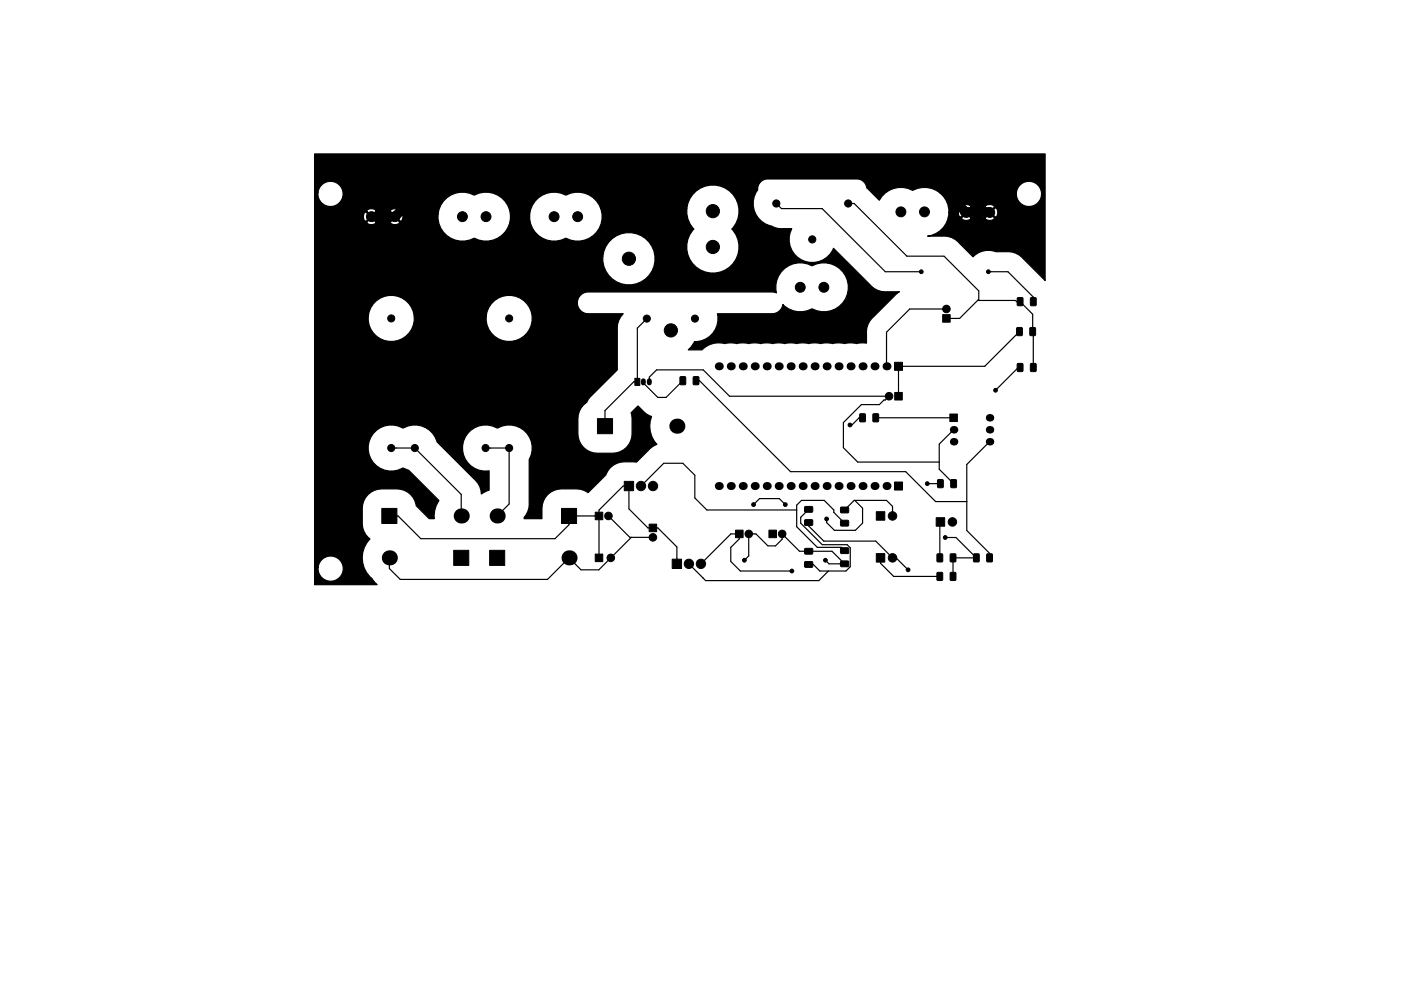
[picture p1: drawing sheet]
<svg xmlns="http://www.w3.org/2000/svg" width="297mm" height="210mm" viewBox="0 0 297 210" stroke-linecap="round" stroke-linejoin="round" font-family="sans-serif">
<g fill="#000">
<circle cx="152.4" cy="77.7" r=".85"/>
<circle cx="154.9" cy="77.7" r=".85"/>
<circle cx="157.5" cy="77.7" r=".85"/>
<circle cx="160" cy="77.7" r=".85"/>
<circle cx="162.6" cy="77.7" r=".85"/>
<circle cx="165.1" cy="77.7" r=".85"/>
<circle cx="167.6" cy="77.7" r=".85"/>
<circle cx="170.2" cy="77.7" r=".85"/>
<circle cx="172.7" cy="77.7" r=".85"/>
<circle cx="175.3" cy="77.7" r=".85"/>
<circle cx="177.8" cy="77.7" r=".85"/>
<circle cx="180.3" cy="77.7" r=".85"/>
<circle cx="182.9" cy="77.7" r=".85"/>
<circle cx="185.4" cy="77.7" r=".85"/>
<circle cx="188" cy="77.7" r=".85"/>
<circle cx="143.5" cy="90.4" r="1.6"/>
<circle cx="202.2" cy="93.7" r=".8"/>
<circle cx="202.2" cy="91.2" r=".8"/>
<circle cx="209.8" cy="88.6" r=".8"/>
<circle cx="209.8" cy="91.2" r=".8"/>
<circle cx="209.8" cy="93.7" r=".8"/>
<circle cx="82.5" cy="118.4" r="1.6"/>
<circle cx="97.8" cy="109.5" r="1.6"/>
<circle cx="105.4" cy="109.5" r="1.6"/>
<circle cx="120.6" cy="118.4" r="1.6"/>
<circle cx="152.4" cy="103.1" r=".85"/>
<circle cx="154.9" cy="103.1" r=".85"/>
<circle cx="157.5" cy="103.1" r=".85"/>
<circle cx="160" cy="103.1" r=".85"/>
<circle cx="162.6" cy="103.1" r=".85"/>
<circle cx="165.1" cy="103.1" r=".85"/>
<circle cx="167.6" cy="103.1" r=".85"/>
<circle cx="170.2" cy="103.1" r=".85"/>
<circle cx="172.7" cy="103.1" r=".85"/>
<circle cx="175.3" cy="103.1" r=".85"/>
<circle cx="177.8" cy="103.1" r=".85"/>
<circle cx="180.3" cy="103.1" r=".85"/>
<circle cx="182.9" cy="103.1" r=".85"/>
<circle cx="185.4" cy="103.1" r=".85"/>
<circle cx="188" cy="103.1" r=".85"/>
</g>
<g fill="#000" stroke="#000" stroke-width=".21">
<path d="M144.2 80h1.2l-.1 1.6-1.1-.1zM147 80h1.2l-.1 1.6-1.1-.1zM189.7 76.9h1.6v1.7h-1.6zM199.9 66.8h1.6v1.6h-1.6zM215.6 69.6h1.1v1.6l-1.1-.1zM215.7 63.2h1.2l-.1 1.6h-1.1zM215.7 77.2h1.2l-.1 1.6-1.1-.1zM218.4 69.6h1.1v1.6l-1.1-.1zM218.5 63.2h1.2l-.1 1.6h-1.1zM218.5 77.2h1.2l-.1 1.6-1.1-.1zM126.7 88.8h3.2v3.2h-3.2zM134.6 80.3h1.1v1.5h-1.1z"/>
<path d="M182.3 87.8l1.2 .1-.1 1.6-1.1-.1zM185.1 87.8l1.2 .1-.1 1.6-1.1-.1zM189.7 83.3h1.6v1.6h-1.6zM201.4 87.8h1.6v1.6h-1.6zM81 107.9h3.1v3.2h-3.1zM96.2 116.8h3.2v3.2h-3.2zM103.8 116.8h3.2v3.2h-3.2zM119.1 107.9h3.1v3.2h-3.1zM126.2 117.6h1.6v1.6h-1.6zM126.2 108.7h1.6v1.6h-1.6zM132.4 102.1h1.9v2h-1.9zM137.6 111.2h1.6v1.6h-1.6z"/>
<path d="M155.9 112.5h1.7v1.6h-1.7zM163 112.5h1.6v1.6h-1.6zM170.6 110.3h1.6l.1 1.1-1.6 .1zM170.6 107.5h1.6l.1 1.1-1.6 .1zM170.6 116.4h1.6l.1 1.1h-1.6zM170.6 119.2h1.6l.1 1.1h-1.6zM178.3 107.6h1.5l.1 1.1-1.6 .1zM178.3 110.4h1.5l.1 1.1-1.6 .1zM178.3 119.1l1.5-.1 .1 1.1-1.6 .1zM178.3 116.3l1.5-.1 .1 1.1-1.6 .1zM185.8 108.6h1.8v1.8h-1.8zM185.8 117.5h1.8v1.8h-1.8z"/>
<path d="M189.7 102.3h1.6v1.7h-1.6zM198.5 109.8h1.8v1.8h-1.8zM198.7 117.6h1.1v1.6l-1.1-.1zM198.8 101.8h1.2l-.1 1.6h-1.1zM201.5 117.6h1.1v1.6l-1.1-.1zM201.6 101.8h1.2l-.1 1.6h-1.1zM206.5 117.6h1.1l-.1 1.6-1.1-.1zM209.3 117.6h1.1l-.1 1.6-1.1-.1zM142.5 118.6h2v2h-2zM198.7 121.5h1.1v1.6h-1.1zM201.5 121.5h1.1v1.6h-1.1z"/>
<circle cx="78.7" cy="46" r="1.05"/>
<circle cx="83.7" cy="46" r="1.05"/>
<circle cx="98" cy="46" r="1.05"/>
<circle cx="103" cy="46" r="1.05"/>
<circle cx="117.5" cy="46" r="1.05"/>
<circle cx="122.5" cy="46" r="1.05"/>
<circle cx="133.3" cy="54.9" r="1.4"/>
<circle cx="151.1" cy="52.4" r="1.4"/>
<circle cx="151.1" cy="44.8" r="1.4"/>
<circle cx="164.6" cy="43.2" r=".76"/>
<circle cx="172.2" cy="50.8" r=".76"/>
<circle cx="179.8" cy="43.2" r=".76"/>
<circle cx="191" cy="45" r="1.05"/>
<circle cx="195.3" cy="57.7" r=".4"/>
<circle cx="196" cy="45" r="1.05"/>
<circle cx="204.9" cy="45.1" r="1.05"/>
<circle cx="209.5" cy="57.7" r=".4"/>
<circle cx="209.9" cy="45.1" r="1.05"/>
<circle cx="82.9" cy="67.6" r=".75"/>
<circle cx="107.9" cy="67.6" r=".75"/>
<circle cx="137.1" cy="67.6" r=".75"/>
<circle cx="142.2" cy="70.1" r="1.4"/>
<circle cx="147.3" cy="67.6" r=".75"/>
<circle cx="169.7" cy="61" r="1.05"/>
<circle cx="174.7" cy="61" r="1.05"/>
<circle cx="200.7" cy="65.6" r=".8"/>
<circle cx="82.9" cy="95.1" r=".75"/>
<circle cx="87.9" cy="95.1" r=".75"/>
<circle cx="102.9" cy="95.1" r=".75"/>
<circle cx="107.9" cy="95.1" r=".75"/>
<circle cx="180.2" cy="90.2" r=".4"/>
<circle cx="188.5" cy="84.1" r=".8"/>
<circle cx="211.1" cy="82.8" r=".4"/>
<circle cx="129" cy="109.5" r=".8"/>
<circle cx="129.5" cy="118.4" r=".8"/>
<circle cx="135.9" cy="103.1" r=".99"/>
<circle cx="138.4" cy="114" r=".8"/>
<circle cx="138.4" cy="103.1" r=".99"/>
<circle cx="146.1" cy="119.6" r=".99"/>
<circle cx="148.6" cy="119.6" r=".99"/>
<circle cx="157.8" cy="118.9" r=".4"/>
<circle cx="158.7" cy="113.3" r=".8"/>
<circle cx="159.8" cy="107.1" r=".4"/>
<circle cx="165.8" cy="113.3" r=".8"/>
<circle cx="166.5" cy="107.1" r=".4"/>
<circle cx="175" cy="118.9" r=".4"/>
<circle cx="175.3" cy="110.1" r=".4"/>
<circle cx="189.2" cy="109.5" r=".9"/>
<circle cx="189.2" cy="118.4" r=".9"/>
<circle cx="196.6" cy="102.6" r=".4"/>
<circle cx="200.4" cy="114" r=".4"/>
<circle cx="201.9" cy="110.7" r=".9"/>
<circle cx="167.9" cy="121.2" r=".4"/>
<circle cx="192.5" cy="120.9" r=".4"/>
</g>
<path d="M136.4 80.8v.4M137.7 80.8v.4" fill="none" stroke="#000" stroke-width="1.1"/>
<g fill="none" stroke="#000" stroke-width=".25">
<path d="M164.6 43.2l1.1 1.1h8.6l13.4 13.4h7.6M179.8 43.2h1.3l11.2 11.2h7.9l7.3 7.3v1.8l-4 4.1h-2.8M195.3 57.7h.1M209.5 57.7h4.2l5.4 5.3v1M137.1 67.6l-2 2v11.4h-.7l-6.1 6.1v3.3M200.7 65.6h-7.8l-4.9 4.9v7.2M207.3 63.7h8l.3 .3h.7l2.6 2.7 .2 11.3M216.1 70.4l-7.3 7.3h-18.3v6.4M216.3 78h-.4l-4.8 4.8M83 95.1h5l9.8 9.8v4.6M103 95.1h4.9v11.8l-2.5 2.6M137.7 81v-1l1.5-1.5h9.9l5.6 5.6h33.8l-2.1 1.7h-3.8l-3.8 3.9v5.3l3.1 3h17.2"/>
<path d="M144.8 80.8l-3.6 3.5h-1.7l-3.1-3.1v-.2M147.6 80.8h.7l19.3 19.3h24.4l6.4 6.3h6.6M180.2 90.2h.1M182.9 88.6h-.8l-1.5 1.6h-.4M185.7 88.6h16.5M202.2 91.2l-3.1 3v5.4l3.1 3M209.8 93.7l-4.8 4.8v14.1l4.8 4.8v1M82.5 109.5h1.9l4.8 4.8h28.5l2.9-3v-1.8h6.4M127 118.4v-10.2l5.1-5.1h1.2v4.9l4.1 4h2.1l4 4v3.6M129 109.5l4.5 4.5h4.9M133.9 114l-6.9 6.9h-3.8l-2.6-2.5-4.5 4.5h-31.2l-2.4-2.3v-2.2M135.9 103.1l4.8-4.8h4.1l2.5 2.5v4.9l2.6 2.5h19"/>
<path d="M146.1 119.6l3.5 3.6h24l2-2M148.6 119.6l6.4-6.3h1.8v1l-1.9 1.8v3l2.1 2.1h10.9M157.8 118.9l.9-1v-4.6h1.6l2.5 2.5h1.6l1.4-1.4v-1.1l3.7 3.7h6.9l2.7 2.6h-3.3l-.8-.7M159.8 107.1l1.2-1.3h4.2l1.3 1.3M171.4 110.9v.7l3.3 3.2h11l3.5 3.6h.8l2.5 2.5M171.4 108.1l-1.6 1.7v1.2l4.5 4.6h5.3l.7 .6v4l-.9 1h-5.6l-1.4-1.4h-1M175 118.9h.1M179.1 108.2l2-2h6.9l1.2 1.2v2.1M179.1 111l-2.3-2.3v-.5l-2-2h-4.9l-1 1v4.6l4.4 4.3h5.1l.7 .7M181.2 106.2l1.7 1.6v3.2l-1.5 1.5h-4.5l-1.6-1.6v-.8M186.7 118.4v1.1l2.8 2.8h9.8M196.6 102.6h2.8"/>
<path d="M199.4 110.7l-.1 .2v7.5M200.4 114h2.3l4.3 4.4h-4.9M202.1 118.4v3.9M202.1 118.4h.1M167.9 121.2h.1"/>
</g>
<path d="M204.5 45h5M204.9 45.1l-8.1-8.1h-104.1l-9 9h-5" fill="none" stroke="#000" stroke-width="2"/>
<path d="M66.7 32.7h154.9v26.8l-4.7-4.7a4.1 4.1 0 0 0-3.4-1.4l-2.6-.1a4.5 4.5 0 0 0-4.6 1.2l-3.1-3.2a4.1 4.1 0 0 0-3.3-1.2h-3.2l.8-.2a5.1 5.1 0 0 0 3.5-3.6h2.9l.1 .2 .9 .3 .8-.3 .1-.2h3.1a1.2 1.2 0 0 0 1.9 0l-.9-1-1 1h-3.1l-.9-1-1 1h-2.9l.2-1.2h2l.2 .9 .3 .1 1-1h.3l1 1a.91 .91 0 0 0 .5-1h1.7l.2 .9 .3 .1 1-1h.3l1 1a1.2 1.2 0 0 0 0-2l-1 1h-.3l-1-1-.3 .1-.2 .9h-1.7l-.1-.7-.4-.3-1 1h-.3l-1-1a.98 .98 0 0 0-.5 1h-2l-.1-1.2h2.8l1 1 .9-1h3.1l1 1 .9-1-.1-.3-.9-.2-.8 .2-.1 .3h-3.1a1.2 1.2 0 0 0-1.9 0h-2.8l-.1-.5a5.1 5.1 0 0 0-1.8-2.5h16.3v.5a2.68 2.68 0 0 0 4.1 2 2.68 2.68 0 0 0 0-4.5 2.68 2.68 0 0 0-4.1 2h-16.3l-.7-.5a5.4 5.4 0 0 0-5 0 5.2 5.2 0 0 0-7.1 2.1l-2.6-2.6-.2-.7-.5-.7-.7-.4-.8-.2h-18.9l-.8 .2-.7 .5-.4 .8-.2 .8a4.9 4.9 0 0 0 3 7.8l1.2 .4 3.1 .1a4.9 4.9 0 0 0 2.2 6.7 4.9 4.9 0 0 0 6.6-2.5l8 8a4.2 4.2 0 0 0 3.2 1.2h2.8l-.8 .6-4.8 4.8a4.3 4.3 0 0 0-1.4 3.4v2.1l-1.1-.1-1 .2-1.5-.2a4.9 4.9 0 0 1-2.5 0 4.9 4.9 0 0 1-2.6 0 4.9 4.9 0 0 1-2.5 0 4.9 4.9 0 0 1-2.6 0 4.9 4.9 0 0 1-2.5 0 4.9 4.9 0 0 1-2.5 0 4.9 4.9 0 0 1-2.6 0 4.9 4.9 0 0 1-2.5 0 4.9 4.9 0 0 1-2.6 0 4.9 4.9 0 0 1-2.5 0 4.9 4.9 0 0 1-2.5 0 4.8 4.8 0 0 0-3.4 1.5h-2.9l.6-.6 .7-1.1a4.8 4.8 0 0 0 4.9-5.9h11.7l.9-.2 .6-.5 .5-.7 .2-.6 .4 .4a5.4 5.4 0 0 0 5.8 .5 5.2 5.2 0 0 0 7.7-4.6 5.2 5.2 0 0 0-7.8-4.5 5.2 5.2 0 0 0-5.6 .4 5.2 5.2 0 0 0-1.9 5.3l-.9-.2h-39l-1.3 .5-.8 1-.2 .9 .2 .9 .5 .7 .8 .5 .8 .2h7.4a4.2 4.2 0 0 0-1.2 3.2v8.7l-5.7 5.6-.8 1.3a4.1 4.1 0 0 0-1.9 3.4l.1 4a4.1 4.1 0 0 0 4.1 3.4l4-.1a4.1 4.1 0 0 0 3.3-4.1v-3.2l-.2-1.2 1.5-1.5 1.8 1.8 1 .5-.2 .9a5.7 5.7 0 0 0 1.4 5l-.9 .4-.7 .6-2.7 2.7a6.1 6.1 0 0 0-5.6 1.2l-.5 .6-.4 .9-3.8 3.8a4 4 0 0 0-2.5-.8l-4 .1a4.1 4.1 0 0 0-3.3 4.1v2.1h-3.8v-.3l.4-.4a4.1 4.1 0 0 0 .7-2.6l.1-9.3a5 5 0 0 0-1-5.9 5 5 0 0 0-5.9-.7 4.9 4.9 0 0 0-7.3 3.4 4.9 4.9 0 0 0 5.6 5.7v4.1l-1.6 .8a4.1 4.1 0 0 0-1.5-3.1l-8-8.1a5 5 0 0 0-7.2-2.8 4.9 4.9 0 0 0-7.3 4.4 4.9 4.9 0 0 0 7.4 4.1l1.2 .5 6.4 6.4a5.5 5.5 0 0 0-1 3.8h-1.1l-2.8-2.7a4.1 4.1 0 0 0-4.1-3.6l-4 .1a4.1 4.1 0 0 0-3.3 4.1l.1 4a4 4 0 0 0 1.5 2.4 5.7 5.7 0 0 0 .5 8.4l1.1 1.3h-13.3v-3.6h.7a2.68 2.68 0 0 0 3.6 2.8 2.68 2.68 0 0 0 .9-4.5 2.68 2.68 0 0 0-4.4 1.2l-.1 .5h-.7v-53.3h11.4a4.9 4.9 0 0 0 4.9 5.4 4.9 4.9 0 0 0 4.8-5.4h15.3v.9a4.9 4.9 0 0 0 7.4 3.7 4.9 4.9 0 0 0 0-8.3 4.9 4.9 0 0 0-7.4 3.7h-15.3l-.2-1a4.9 4.9 0 0 0-5.1-3.4 4.9 4.9 0 0 0-4.4 4.4h-11.4v-12.7h61.1v1a5.6 5.6 0 0 0 8.5 4.2 5.6 5.6 0 0 0 0-9.4 5.6 5.6 0 0 0-8.5 4.2h-61.1v-7.3h11l.2 .3 .9 .3 .8-.3 .1-.3h3a1.2 1.2 0 0 0 2 0l-1-1-1 1h-3l-1-1-1 1h-11v-1.1h10.3a.85 .85 0 0 0 .6 1l1-1h.3l1 1 .3-.1 .2-.9h1.6a.85 .85 0 0 0 .6 1l1-1h.3l1 1 .3-.1 .2-.7-.1-.7h7.6a5.2 5.2 0 0 0 7.7 5.1 5.2 5.2 0 0 0 7.6-5.1h4.1v1a5.3 5.3 0 0 0 7.7 4.1 5.2 5.2 0 0 0 5.9-.7 5.2 5.2 0 0 0 1.5-5.6h18.2v1a5.3 5.3 0 0 0 1.5 3.3 5.5 5.5 0 0 0 .2 7.8 5.5 5.5 0 0 0 7.7 0 5.5 5.5 0 0 0 .2-7.8 5.5 5.5 0 0 0-1.8-8.9 5.5 5.5 0 0 0-7.8 4.6h-18.2l-.3-.8a5.3 5.3 0 0 0-7.2-2.1 5.2 5.2 0 0 0-7.6 4.1h-4.1l-.2-1a5.3 5.3 0 0 0-7.5-3.1 5.2 5.2 0 0 0-7.6 4.1h-7.6l-.1-.4-.3-.1-1 1h-.3l-1-1-.3 .1-.3 .9h-1.6l-.1-.7-.4-.3-1 1h-.3l-1-1a.98 .98 0 0 0-.6 1h-10.3v-1.2h11l1 1 1-1h3l1 1 1-1a1.2 1.2 0 0 0-2 0h-3l-.1-.3-.9-.2-.8 .2-.2 .3h-11v-3.9h.7a2.68 2.68 0 0 0 3.6 2.7 2.68 2.68 0 0 0 .9-4.4 2.68 2.68 0 0 0-4.4 1.2l-.1 .5h-.7z" fill="#000" stroke="#000" stroke-width=".25"/>
</svg>
